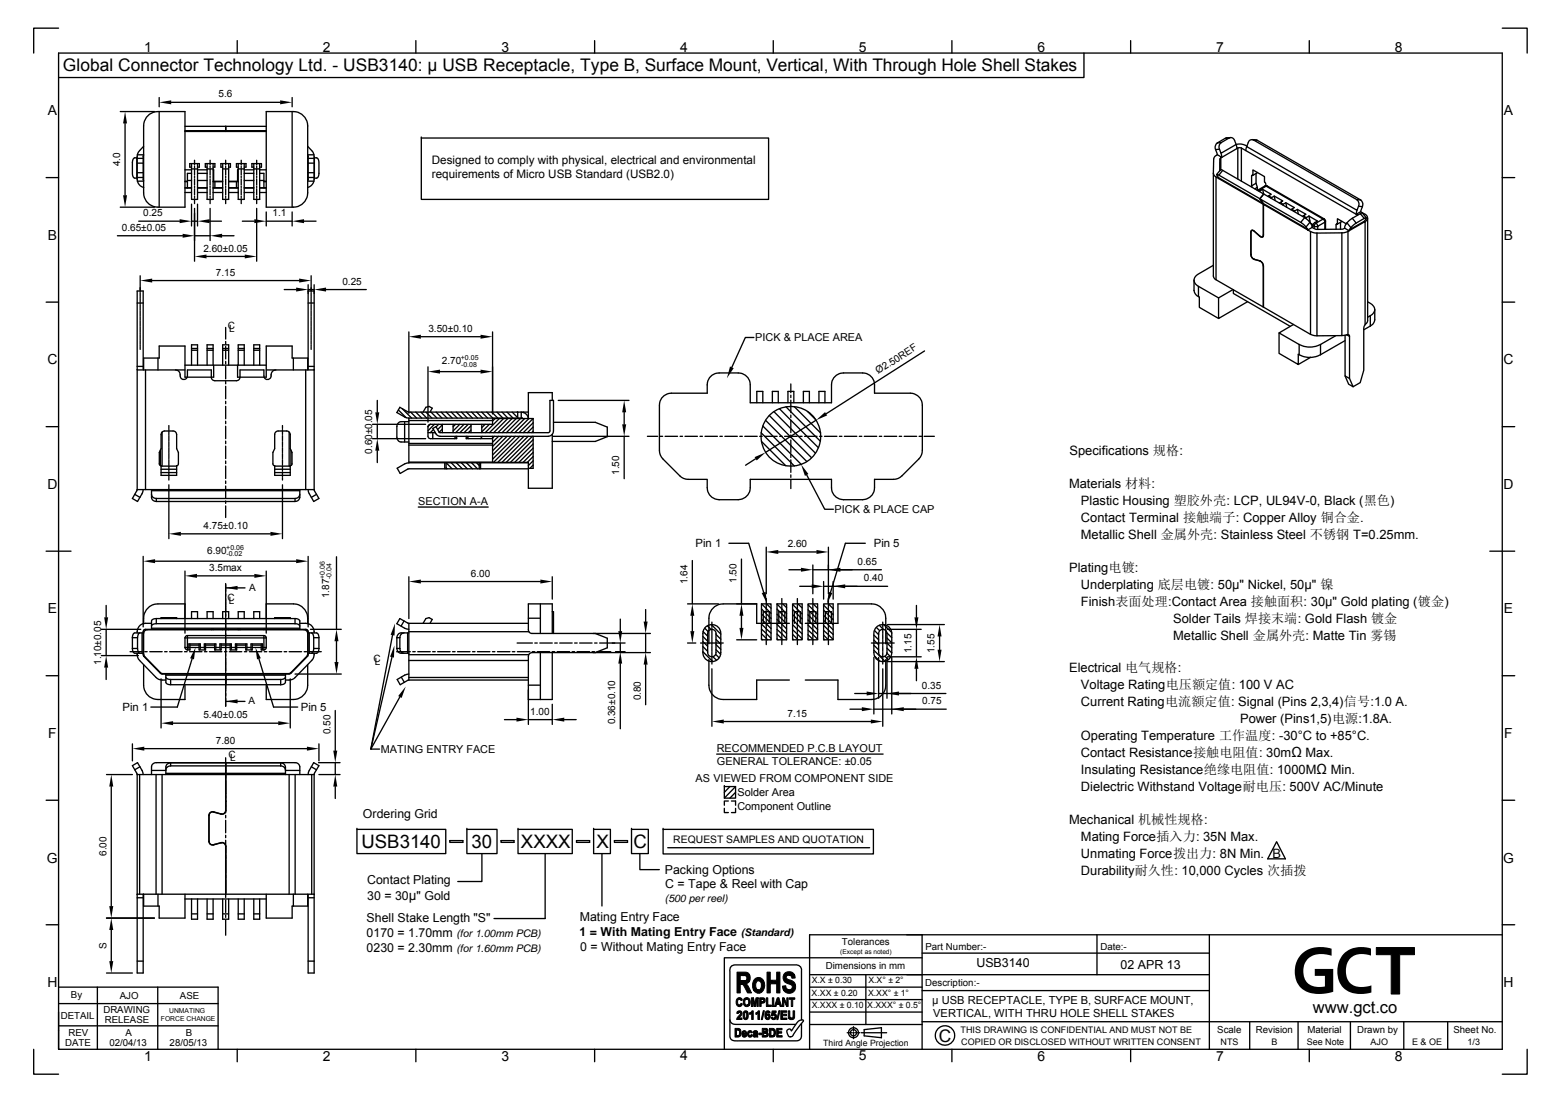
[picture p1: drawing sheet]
<svg xmlns="http://www.w3.org/2000/svg" width="297mm" height="210mm" viewBox="0 0 297 210" stroke-linecap="round" stroke-linejoin="round" font-family="sans-serif">
<defs><g id="words">
<text font-size="13.2" x="245.9" y="189.1">GC</text>
<g font-size="3.5">
<text x="68.8" y="161.4">USB3140</text>
<text x="89.8" y="161.4">30</text>
<text x="99.2" y="161.5">XXXX</text>
<text x="113.6" y="161.5">X</text>
<text x="120.6" y="161.5">C</text>
</g>
<g font-size="3.3">
<text x="12" y="13.5">Global Connector Technology Ltd. - USB3140: μ USB Receptacle, Type B, Surface Mount, Vertical, With Through Hole Shell Stakes</text>
<text x="178.7" y="198.3">C</text>
</g>
<text font-size="3.2" x="250" y="192.9">www.gct.co</text>
<g font-size="2.6">
<text x="27.4" y="9.9">1</text>
<text x="61.4" y="9.9">2</text>
<text x="95.5" y="9.9">3</text>
<text x="129.5" y="9.9">4</text>
<text x="163.5" y="9.8">5</text>
<text x="197.5" y="9.9">6</text>
<text x="231.5" y="9.9">7</text>
<text x="265.6" y="9.9">8</text>
<text x="9.1" y="22">A</text>
<text x="286.4" y="22">A</text>
<text x="9.1" y="45.7">B</text>
<text x="286.4" y="45.7">B</text>
<text x="9" y="69.4">C</text>
<text x="286.3" y="69.4">C</text>
<text x="9" y="93.1">D</text>
<text x="286.3" y="93.1">D</text>
<text x="9.1" y="116.8">E</text>
<text x="286.4" y="116.8">E</text>
<text x="9.2" y="140.5">F</text>
<text x="286.4" y="140.5">F</text>
<text x="8.9" y="164.2">G</text>
<text x="286.2" y="164.2">G</text>
<text x="9" y="187.9">H</text>
<text x="286.3" y="187.9">H</text>
<text x="27.4" y="201.9">1</text>
<text x="61.4" y="201.9">2</text>
<text x="95.5" y="201.9">3</text>
<text x="129.5" y="201.9">4</text>
<text x="163.5" y="201.9">5</text>
<text x="197.5" y="201.9">6</text>
<text x="231.5" y="201.9">7</text>
<text x="265.6" y="201.9">8</text>
</g>
<g font-size="2.5">
<text x="203.6" y="86.7">Specifications 规格:</text>
<text x="203.6" y="92.9">Materials 材料:</text>
<text x="205.8" y="96.1">Plastic Housing 塑胶外壳: LCP, UL94V-0, Black (黑色)</text>
<text x="205.8" y="99.4">Contact Terminal 接触端子: Copper Alloy 铜合金.</text>
<text x="205.8" y="102.6">Metallic Shell 金属外壳: Stainless Steel 不锈钢 T=0.25mm.</text>
<text x="203.6" y="108.8">Plating电镀:</text>
<text x="205.8" y="112">Underplating 底层电镀: 50µ&quot; Nickel, 50µ&quot; 镍</text>
<text x="205.8" y="115.3">Finish表面处理:Contact Area 接触面积: 30µ&quot; Gold plating (镀金)</text>
<text x="223.4" y="118.5">Solder Tails 焊接末端: Gold Flash 镀金</text>
<text x="223.4" y="121.8">Metallic Shell 金属外壳: Matte Tin 雾锡</text>
<text x="203.6" y="128">Electrical 电气规格:</text>
<text x="205.8" y="131.2">Voltage Rating电压额定值: 100 V AC</text>
<text x="205.8" y="134.4">Current Rating电流额定值: Signal (Pins 2,3,4)信号:1.0 A.</text>
<text x="236.1" y="137.6">Power (Pins1,5)电源:1.8A.</text>
<text x="205.8" y="140.9">Operating Temperature 工作温度: -30°C to +85°C.</text>
<text x="205.8" y="144.1">Contact Resistance接触电阻值: 30mΩ Max.</text>
<text x="205.8" y="147.4">Insulating Resistance绝缘电阻值: 1000MΩ Min.</text>
<text x="205.8" y="150.6">Dielectric Withstand Voltage耐电压: 500V AC/Minute</text>
<text x="203.6" y="156.8">Mechanical 机械性规格:</text>
<text x="205.8" y="160">Mating Force插入力: 35N Max.</text>
<text x="205.8" y="166.5">Durability耐久性: 10,000 Cycles 次插拨</text>
<text x="205.8" y="163.3">Unmating Force拨出力: 8N Min. B</text>
</g>
<g font-size="2.4">
<text x="185.9" y="184.2">USB3140</text>
<text x="213.3" y="184.5">02 APR 13</text>
</g>
<g font-size="2.3">
<text x="69.1" y="155.7">Ordering Grid</text>
<text x="126.6" y="166.3">Packing Options</text>
<text x="69.9" y="168.3">Contact Plating</text>
<text x="69.9" y="171.3">30 = 30µ&quot; Gold</text>
<text x="126.7" y="169.1">C = Tape &amp; Reel with Cap</text>
<text x="69.8" y="175.5">Shell Stake Length &quot;S&quot;</text>
<text x="69.8" y="178.4">0170 = 1.70mm</text>
<text x="110.4" y="178.1">1 = With Mating Entry Face</text>
<text x="110.4" y="175.3">Mating Entry Face</text>
<text x="69.8" y="181.2">0230 = 2.30mm</text>
<text x="110.4" y="181">0 = Without Mating Entry Face</text>
</g>
<g font-size="2.2">
<text x="82.2" y="31.1">Designed to comply with physical, electrical and environmental</text>
<text x="82.3" y="33.8">requirements of Micro USB Standard (USB2.0)</text>
<text x="132.4" y="104.2">Pin 1</text>
<text x="166.4" y="104.2">Pin 5</text>
<text x="23.3" y="135.4">Pin 1</text>
<text x="57.3" y="135.4">Pin 5</text>
</g>
<g font-size="2.1">
<text x="143.8" y="65">PICK &amp; PLACE AREA</text>
<text x="79.7" y="96.1">SECTION A-A</text>
<text x="158.9" y="97.7">PICK &amp; PLACE CAP</text>
<text x="72.5" y="143.4">MATING ENTRY FACE</text>
<text x="136.5" y="143.1">RECOMMENDED P.C.B LAYOUT</text>
<text x="132.5" y="148.8">AS VIEWED FROM COMPONENT SIDE</text>
<text x="136.5" y="145.6">GENERAL TOLERANCE: ±0.05</text>
<text x="140.4" y="151.5">Solder Area</text>
<text x="140.4" y="154.2">Component Outline</text>
<text x="177.5" y="191.1">µ USB RECEPTACLE, TYPE B, SURFACE MOUNT,</text>
<text x="177.7" y="193.6">VERTICAL, WITH THRU HOLE SHELL STAKES</text>
</g>
<g font-size="2">
<text x="128.2" y="160.6">REQUEST SAMPLES AND QUOTATION</text>
<text x="126.6" y="171.7">(500 per reel)</text>
<text x="86.9" y="178.4">(for 1.00mm PCB)</text>
<text x="141.1" y="178.1">(Standard)</text>
<text x="86.9" y="181.2">(for 1.60mm PCB)</text>
</g>
<g font-size="1.9">
<text x="41.6" y="18.5">5.6</text>
<text x="22.9" y="31.6" transform="rotate(-90 22.9 31.6)">4.0</text>
<text x="27.3" y="41.2">0.25</text>
<text x="51.9" y="41.2">1.1</text>
<text x="23.2" y="43.9">0.65±0.05</text>
<text x="38.7" y="47.9">2.60±0.05</text>
<text x="41.1" y="52.5">7.15</text>
<text x="65.2" y="54.2">0.25</text>
<text x="43.4" y="62.6">C</text>
<text x="43.6" y="63.2">L</text>
<text x="81.6" y="63.2">3.50±0.10</text>
<text x="84.1" y="69.4">2.70</text>
<text x="167.2" y="71.3" transform="rotate(-33 167.2 71.3)">Ø2.50REF</text>
<text x="70.9" y="86.4" transform="rotate(-90 70.9 86.4)">0.60±0.05</text>
<text x="117.9" y="90.4" transform="rotate(-90 117.9 90.4)">1.50</text>
<text x="38.8" y="100.7">4.75±0.10</text>
<text x="39.5" y="105.4">6.90</text>
<text x="150" y="104.1">2.60</text>
<text x="163.3" y="107.5">0.65</text>
<text x="39.8" y="108.7">3.5max</text>
<text x="47.4" y="112.6">A</text>
<text x="62.7" y="113.9" transform="rotate(-90 62.7 113.9)">1.87</text>
<text x="89.7" y="109.8">6.00</text>
<text x="130.9" y="111.2" transform="rotate(-90 130.9 111.2)">1.64</text>
<text x="140.3" y="111" transform="rotate(-90 140.3 111)">1.50</text>
<text x="164.5" y="110.7">0.40</text>
<text x="43.3" y="114.5">C</text>
<text x="43.6" y="115.1">L</text>
<text x="71.1" y="125.9">C</text>
<text x="173.5" y="124.3" transform="rotate(-90 173.5 124.3)">1.15</text>
<text x="178" y="124.3" transform="rotate(-90 178 124.3)">1.55</text>
<text x="19.3" y="126.6" transform="rotate(-90 19.3 126.6)">1.10±0.05</text>
<text x="71.4" y="126.5">L</text>
<text x="175.6" y="131.1">0.35</text>
<text x="38.7" y="136.7">5.40±0.05</text>
<text x="47.3" y="134">A</text>
<text x="101" y="136.1">1.00</text>
<text x="117.2" y="137.9" transform="rotate(-90 117.2 137.9)">0.36±0.10</text>
<text x="122" y="133.3" transform="rotate(-90 122 133.3)">0.80</text>
<text x="150" y="136.4">7.15</text>
<text x="175.6" y="134.1">0.75</text>
<text x="41.1" y="141.6">7.80</text>
<text x="62.9" y="139.8" transform="rotate(-90 62.9 139.8)">0.50</text>
<text x="43.5" y="144.2">C</text>
<text x="43.8" y="144.8">L</text>
<text x="20.3" y="163" transform="rotate(-90 20.3 163)">6.00</text>
<text x="20.3" y="180.6" transform="rotate(-90 20.3 180.6)">S</text>
</g>
<g font-size="1.8">
<text x="160.3" y="179.9">Tolerances</text>
<text x="157.2" y="184.5">Dimensions in mm</text>
<text x="176.2" y="180.8">Part Number:-</text>
<text x="209.5" y="180.8">Date:-</text>
<text x="13.5" y="190">By</text>
<text x="22.8" y="190.2">AJO</text>
<text x="34.3" y="190.2">ASE</text>
<text x="176.2" y="187.8">Description:-</text>
<text x="11.6" y="193.9">DETAIL</text>
<text x="13" y="197.2">REV</text>
<text x="19.7" y="192.8">DRAWING</text>
<text x="19.9" y="194.8">RELEASE</text>
<text x="23.9" y="197.2">A</text>
<text x="35.4" y="197.2">B</text>
<text x="231.8" y="196.6">Scale</text>
<text x="239.1" y="196.6">Revision</text>
<text x="248.9" y="196.6">Material</text>
<text x="258.4" y="196.6">Drawn by</text>
<text x="276.7" y="196.6">Sheet No.</text>
<text x="12.4" y="199.1">DATE</text>
<text x="20.8" y="199.1">02/04/13</text>
<text x="32.3" y="199.1">28/05/13</text>
</g>
<g font-size="1.7">
<text x="154.5" y="189.6">X.XX ± 0.20</text>
<text x="154.6" y="187.2">X.X ± 0.30</text>
<text x="154.6" y="191.9">X.XXX ± 0.10</text>
<text x="165.1" y="191.9">X.XXX° ± 0.5°</text>
<text x="165.3" y="189.6">X.XX° ± 1°</text>
<text x="165.4" y="187.2">X.X° ± 2°</text>
<text x="182.9" y="196.6">THIS DRAWING IS CONFIDENTIAL AND MUST NOT BE</text>
<text x="156.8" y="199.2">Third Angle Projection</text>
<text x="183" y="198.9">COPIED OR DISCLOSED WITHOUT WRITTEN CONSENT</text>
<text x="232.4" y="199">NTS</text>
<text x="242.1" y="199">B</text>
<text x="248.8" y="199">See Note</text>
<text x="261" y="199">AJO</text>
<text x="268.9" y="199">E &amp; OE</text>
<text x="279.4" y="199">1/3</text>
</g>
<g font-size="1.3">
<text x="87.8" y="68.5">+0.05</text>
<text x="87.8" y="69.8">-0.08</text>
<text x="43.1" y="104.6">+0.06</text>
<text x="43.1" y="105.9">-0.02</text>
<text x="61.8" y="110.2" transform="rotate(-90 61.8 110.2)">+0.06</text>
<text x="63.1" y="110.2" transform="rotate(-90 63.1 110.2)">-0.04</text>
<text x="30.6" y="194.3">FORCE CHANGE</text>
<text x="32.2" y="192.9">UNMATING</text>
</g>
<text font-size="1.2" x="160" y="181.6">(Except as noted)</text>
</g></defs>
<g fill="none" stroke="#000" stroke-width=".25">
<path d="M11.2 5.4h-4.8v4.7M11.2 10.1h274.8v189.7h-274.8zM30.3 18.6v1.7M32.6 19.5h20.7M45.2 7.7v2.4M55.6 18.6v1.7M79.2 7.7v2.4M113.2 7.7v2.4M147.2 7.7v2.4M181.3 7.7v2.4M206.4 10.1v4.7h-195.2M215.3 7.7v2.4"/>
<path d="M249.3 7.7v2.4M286 5.4h4.8v4.7M8.8 33.8h2.4M22.9 39.4h6.5M22.9 21.2h6.5M23.8 23.5v13.7M26.1 30v3.9M26.1 32.9h1.2M26.1 31.1h1.2M26.1 30.1h1.2M26.1 30l-.6 .1-.2 .3-.1 2.6 .2 .7 .3 .2h.4M26.1 33.8h1.2"/>
<path d="M26.1 29.5h1.2M26.2 34.5h1.1M27.3 29.5v4.9M27.3 27.9a2.49 2.49 0 0 0-1.2 1.9l.1 4.7a1.67 1.67 0 0 0 1.2 1.2M28.2 22a2.81 2.81 0 0 1 1.9-.8h5.1v18.2h-5.1a2.72 2.72 0 0 1-2.8-2.7v-12.7a2.85 2.85 0 0 1 .9-2zM30.3 21.2v18.2M35.2 32.3h1.3M35.2 24.9h15.5M35.2 24.1h15.5M35.2 25h15.5M35.2 35.8h1.3M35.2 34.5h.5"/>
<path d="M35.2 36.6h1.3M35.2 35.7h1.3M35.2 34.6h.5M35.7 34.4h.8M36.5 32.2h1.1M36.5 31.8h-.4v-.7h1.9v.7h-.4M36.5 31.1v6.9h1.1v-6.9M36.5 33h-.8l-.1 2.7M36.5 38.9v4.1M37 30.5v.9M37 31.7v.2M37 32.1v1.2"/>
<path d="M37 33.6v.2M37 34v1.2M37 35.5v.2M37 35.9v1.2M37 37.4v.2M37 37.8v1M37 39.7v10M37.6 32.3h1.8M37.6 35.7h1.8M37.6 35.8h1.8M37.6 33h1.8M37.6 34.4h1.8"/>
<path d="M37.6 36.6h1.8M37.6 38.9v4.1M39.4 31.8h-.3v-.7h1.8v.7h-.3M39.4 32.2h1.2M39.4 31.1v6.9h1.2v-6.9M40 30.5v.9M40 31.7v.2M40 32.1v1.2M40 33.6v.2M40 34v1.2M40 35.5v.2M40 35.9v1.2"/>
<path d="M40 37.4v.2M40 37.8v1M40 39.7v6.1M40.6 32.3h.1v2.2M40.6 35.7h1.8M40.6 34.5h1.8M40.6 35.8h1.8M40.6 34.6h1.8M40.6 36.6h1.8M40.9 34.6v1.1M42.4 31.8h-.3v-.7h1.8v.7h-.4M42.4 32.2h1.1"/>
<path d="M43 24.1v.9M43 30.5v.9M43 31.7v.2M43 32.1v1.2M43 33.6v.2M43 34v1.2M43 35.5v.2M43 35.9v1.2M43 37.4v.2M43 37.8v1M43.5 31.1v6.9h-1.1v-6.9M43.5 35.7h1.9"/>
<path d="M43.5 34.5h1.9M43.5 35.8h1.9M43.5 34.6h1.9M43.5 36.6h1.9M45 34.6v1.1M45.4 31.1v6.9h1.1v-6.9M45.4 32.2h1.1M45.4 31.8h-.4v-.7h1.8v.7h-.3M45.4 32.3h-.2v2.2M45.9 30.5v.9M45.9 31.7v.2M45.9 32.1v1.2"/>
<path d="M45.9 33.6v.2M45.9 34v1.2M45.9 35.5v.2M45.9 35.9v1.2M45.9 37.4v.2M45.9 37.8v1M46.5 32.3h1.8M46.5 33h1.8M46.5 35.7h1.8M46.5 34.4h1.8M46.5 35.8h1.8M46.5 36.6h1.8"/>
<path d="M48.3 31.1v6.9h1.1v-6.9M48.3 31.8h-.3v-.7h1.8v.7h-.4M48.3 32.2h1.1M48.9 39.7v10M48.9 30.5v.9M48.9 31.7v.2M48.9 32.1v1.2M48.9 33.6v.2M48.9 34v1.2M48.9 35.5v.2M48.9 35.9v1.2M48.9 37.4v.2"/>
<path d="M48.9 37.8v1M49.4 32.3h1.3M49.4 33h.8l.1 2.7M49.4 35.7h1.3M49.4 34.4h.8M49.4 35.8h1.3M49.4 36.6h1.3M50.2 34.5h.5M50.2 34.6h.5M50.7 21.2h5.2a2.76 2.76 0 0 1 2.7 2.8v12.7a2.76 2.76 0 0 1-2.7 2.7h-5.2zM55.6 21.2v18.2M58.6 27.9a2.49 2.49 0 0 1 1.2 1.9v4.3a1.65 1.65 0 0 1-1.2 1.6"/>
<path d="M58.6 29.5h1.2M58.6 34.5h1.2M58.6 29.5v4.9M58.7 32.9h1.1M58.7 31.1h1.1M58.7 30.1h1.1M58.7 33.8h1.1M59.8 30h.5l.2 .2 .2 .8-.1 2.5-.2 .4h-.6M80.2 26.3h66.1v11.7h-66.1zM80.2 26.3h.1M231 33v19.6l.3 .5 .2 .2M231 33l.1 .3 .4 .4"/>
<path d="M231.5 28.5l.3 .9M231.8 27.2l-.2 .2a1.07 1.07 0 0 0-.1 1.1M232 33.8l.1 .2 8.4 4.9M232.1 34l-.6-.3v19.6l9 5.1v-7.8M232.1 33.3l-.4-.1 .3 .6 8.5 4.9M232.2 28.4l-.7 .1M232.3 32.5v-2.2l.3-.3-.8-.6-.4 .3-.3 .6-.1 2.7M232.3 30.3v2.1M232.5 30.1v2.2M232.5 27.1a1.01 1.01 0 0 0-.3 1.3M232.5 27.1l-.7 .1M232.8 32.4l7.8 4.5-.2-.8"/>
<path d="M232.8 32.4l-.7 .9 7.8 4.5M232.8 32.4l-.4-.1-.7 .9M234.1 26.3h.6a1.68 1.68 0 0 1 .7 1.2l-2.9 1.7-.3-.8M234.1 26.3l-1.6 .8M234.1 26.3h-.8l-1.5 .9M234.3 26.2l-1 .1M235.4 27.5a2.44 2.44 0 0 1 2 .3M235.4 27.5l.1 .8M235.5 28.3l-2.9 1.7-.1-.8M235.7 28.2h.7M235.7 28.2l-.2 .1M235.7 28.2v5.9"/>
<path d="M236.4 28.2l21.8 12.6 .2-.8M236.4 28.2v6.3M237.4 27.9l-.2 .8M238.4 26.6l1 .1M238.5 33.4l-.2 .1M238.7 26.7l19.6 11.3M238.7 26.7h-.6a1.64 1.64 0 0 0-.7 1.2l21 12.1 .3-.7M238.7 26.7h.7l19.7 11.4M239.2 33v1.9l-.9 .5M239.2 34.9l.2 .8-.5 .2M239.4 32.8l-.8 .6M239.5 36.2h.2l-.1 .1"/>
<path d="M239.9 37.9l.7-1 7.8 4.5M239.9 36.4l-.1 .1M240.5 38.7l.1 .2M240.6 37l-.7 .8 .6 1.1v5.9M240.8 35.4h.5M240.8 35.4l-1.4 .8v-.5M241 35.4v-.6l-.2-.2v-1l-2.2-1.3v1.1l-.3 .1 .1 2.2M241.3 35.4l10.9 6.3M241.6 37.3l-.2 .1M242.1 37.6l-.1 .1M242.6 37.3l.2 .9M243.8 38.6l-.2 .1"/>
<path d="M244.3 38.9l-.1 .1M244.8 38.6l.2 .9M246 39.8l-.2 .1M247 39.9l.2 .8M258.3 38l.3 .2a1.05 1.05 0 0 1 .1 1.1M258.3 38l.8 .1M258.7 39.3h.7M259.1 38.1a1.08 1.08 0 0 1 .3 1.2M259.4 39.3l-.3 1M286 33.8h2.4M8.8 57.5h2.4M22.4 44.9h12.4"/>
<path d="M26.1 57.7h1.2M26.4 42.1h7.8M26.7 52.5v2.8M26.7 55.4v.2M26.7 55.7v.7M26.7 56.6v.1M26.7 56.9v.7M26.7 57.7v.2M26.7 58v.7M26.7 58.9v.1M26.7 59.1v.8M26.7 60v.1"/>
<path d="M29 53.4h28M36.5 42.1h1.1M37 44.9h3M39.3 48.8h7.3M39.9 42.1h2.3M42.3 44.9h2.3M46.1 42.1h2.3M50.7 42.1h4.9M50.7 40.4v2.6M54.1 55.1h2.3M55.6 40.4v2.6M57.9 42.1h2.3"/>
<path d="M58.7 54.2v16.1M58.7 55.1h1.1M58.7 55.4h1.1M58.7 57.7h1.1M59.2 52.5v2.8M59.2 55.4v.2M59.2 55.7v.7M59.2 56.6v.1M59.2 56.9v.7M59.2 57.7v.2M59.2 58v.7M59.2 58.9v.1"/>
<path d="M59.2 59.1v.8M59.2 60v.1M59.8 54.2v16.2h-9.1M62.1 55.1h7.6M227.4 53.3v2.3l.3 .5 .5 .4M228.2 54.5l.2 4 3.6 2.1M231 50.5l-2.8 1.7a1.24 1.24 0 0 0-.8 1.1 1.24 1.24 0 0 0 .8 1.2l3.8 2.2 2.8-1.6M232 56.7v3.9l5.6-3.2M234.8 55.2v.7l10.9 6.2M238.2 48.5a.95 .95 0 0 0 .6 .8l1.1 .3a1.09 1.09 0 0 1 .7 1v7.9l8.9 5.2M238.2 44.2h.1M238.2 48.4v.1"/>
<path d="M238.5 43.8l-.2 .1M238.8 44h.1M238.9 49.4h-.1M239.9 49.7a1.12 1.12 0 0 1 .6 .9M239.9 45h.1M239.9 49.7h.1M240.5 45l-.1 .1M240.5 44.8a.33 .33 0 0 1-.2 .3 .33 .33 0 0 1-.4-.2l-1.1-.9a.33 .33 0 0 0-.4-.2 .33 .33 0 0 0-.2 .4v4.3a1.05 1.05 0 0 0 .6 .9l1.1 .3M240.5 50.6h.1M240.6 58.4h-.1M240.6 44.7l-.1 .1M246.5 40.2l-.1 .1"/>
<path d="M247.7 42.3l-7.8-4.4 .6 .8 8.5 4.9M248.2 41.1l-.2 .1M248.4 41.4l-.7 .9 1 .9 .7-.9M248.4 41.4l1 .9M248.7 43.2l.3 .4M248.7 41.4l-.1 .2M249 43.6v.2M249 43.8l-8.4-4.9v6l-.2 .2h-.3l-1.4-1.2h-.4l-.1 .2v4.4M249 43.8l.9-.5 .8 .4 5-.1 .3-.2 .9 .5-.2 .2M249 43.8l.5 .3M249.2 41.1l-.5 .3-.5-.3 .5-.3-1.7-.9-.5 .3-.5-.4 .5-.3-1.7-.9-.5 .3-.5-.3 .5-.3-1.7-1-.5 .3-.5-.3 .5-.3-1.7-.9-.5 .3-.2-.2 1.4-.8 10.8 6.3M249.2 41.1l1.7 1-.5 .3"/>
<path d="M249.2 41.1l.2 1.2M249.4 42l-.1 .1M249.4 42.3l.4 .7 .1 .3v-.4M249.5 44.1l1.3 .3M249.5 44.1v19.6M249.6 42.5l.4 .3M249.8 43h.1M249.9 42.9l.3 .2M250.2 43.1h.7M250.2 43.1v.4M250.4 42.4l-.5 .5M250.4 42.4l.2 .1"/>
<path d="M250.6 42.5l.3 .6M250.6 42.5l-.4 .6M250.9 43.1v.6M251.9 41.7l.4 .6M251.9 41.7l-1.3 .8M252.2 41.7l.2 .4M252.2 41.7h-.3M252.3 42.3l-1.4 .8M252.3 42.3v1.4M252.4 42.1v1.6M252.4 42.1l-.1 .2M255.2 42.3v1.4"/>
<path d="M255.5 44.3l-4.7 .1M255.5 44.3v19.6h-4.7v-19.5M255.5 42.1l-1.1 .7M256.3 42.6l-1.6-1v1.1l-.3 .1v.9M256.5 42.4l-.3 .4-.2 .6M256.5 42.4l.7 .9M256.7 44.1l-1.2 .2M256.7 44.1v19.6h-.3M257.5 41.6l-1 .8M257.5 41.6l.7 .9-1 .8M257.5 41.6l1.5-.9 .8 .9M258.5 41l-.3-.2 .9-.5 .8 .5a.74 .74 0 0 1 .5 .7 .74 .74 0 0 1-.5 .7"/>
<path d="M259 40.7l.4-.1 .8 .9M259.8 42.3l.1-.1v19.6l-.2 .7v8l-.7 2.3-1.4 .8-.6-1.5v-8.1l-.3-.3M259.8 41.6l.4-.1-.4 .6-2.9 1.7 .3-.5M259.8 41.6l-1.6 .9M259.8 42.1v.2l-2.9 1.6v-.1M260.4 41.5v19.6l-.1 .3-.4 .4M260.4 57.5a1.83 1.83 0 0 1 1.3 1.6l-.1 .4-.7 .6M261.8 58.9l-.1 2.3-.3 .5-.5 .4M286 57.5h2.4M26.1 69.8h1.2M26.1 70.4v22.8M26.7 60.3v.7"/>
<path d="M26.7 61.1v.2M26.7 61.4v.7M26.7 62.3v.1M26.7 62.6v.7M26.7 63.4v.1M26.7 63.7v.7M26.7 64.5v.2M26.7 64.8v.7M26.7 65.7v.1M26.7 66v.5M27.3 70.3v-14.9h-1.2v15h9.1M27.7 70.4v22.8"/>
<path d="M30.1 68.2v2.2M33.4 70.4a1.07 1.07 0 0 1 1 1.4 .68 .68 0 0 0 .7 .4 .68 .68 0 0 0 .6-.6v-1.2h4.5l.1 1.6 .2 .4 .4 .1 4.3-.1 .5-.4v-1.6h4.5v1.2a.7 .7 0 0 0 .9 .6 .7 .7 0 0 0 .5-.9 .91 .91 0 0 1 .9-.9M35.2 69.5h15.5M36.5 66.3h1.1M36.5 66.7h1.1M36.5 69.5v-3.9h1.1v3.9M39.4 66.3h1.2M39.4 66.7h1.2M39.4 69.5v-3.9h1.2v3.9M40.7 69.5v2.3h-5.5v-5.9h-4.9v2.3h-3v2.2M42.4 66.3h1.1M42.4 66.7h1.1"/>
<path d="M42.4 69.5v-3.9h1.1v3.9M43 62.3v2.2M43 65v.5M43 66v2.3M43 68.8v.5M43 69.8v2.3M43 72.6v.5M43 73.5v2.4M43 76.4v.5M43 77.4v2.3M45.2 69.5v2.3h5.5v-5.9h4.9v2.3h3v2.2M45.4 66.3h1.1"/>
<path d="M45.4 66.7h1.1M45.4 69.5v-3.9h1.1v3.9M48.3 66.3h1.1M48.3 66.7h1.1M48.3 69.5v-3.9h1.1v3.9M55.9 68.2v2.2M58.2 70.4v22.8M58.7 69.8h1.1M59.2 60.3v.7M59.2 61.1v.2M59.2 61.4v.7M59.2 62.3v.1"/>
<path d="M59.2 62.6v.7M59.2 63.4v.1M59.2 63.7v.7M59.2 64.5v.2M59.2 64.8v.7M59.2 65.7v.1M59.2 66v.5M59.8 70.4v22.8M71.8 76.2v2.3M75.9 78l1.4 1.5M76.6 77.8l1.8 1.8M77.9 63.2v15.5"/>
<path d="M77.9 79.6l21.6 .1M77.9 79.6v8.5M78.2 78.5l1.1 1.1M79.2 78.5l1.1 1.1M80.1 64.1h11.4M80.1 78.5l1.2 1.1M81.1 78.5l1.1 1.1M81.5 69.8v10.6M81.9 78.5l.4-.8-.6-.3-.6 .1-.5 1M82.1 78.5l1.1 1.1M83 78.5l1.2 1.1M83.8 70.7h7.7"/>
<path d="M84 78.5l1.1 1.1M85 78.5l1.1 1.1M85.9 78.5l1.2 1.1M86.9 78.5l1.1 1.1M87.9 78.5l1.1 1.1M88.8 78.5l1.2 1.1M89.8 78.5l1.1 1.1M90.8 78.5l1.1 1.1M91.7 78.5l1.2 1.1M92.7 78.5l1.1 1.1M93.6 78.5l1.2 1.1M93.8 63.2v15.6"/>
<path d="M94.3 79.7l-.5 .5M94.6 78.5l1.2 1.1M95.1 79.7l-2.7 2.7M95.6 78.5l1.1 1.1M95.9 79.7l-2.7 2.7M96.5 78.5l1.2 1.1M96.7 79.7l-2.7 2.7M97.5 79.7l-2.7 2.7M97.5 78.5l1.1 1M98.3 79.7l-2.7 2.7M98.5 78.5h.1M98.5 78.5l.1 1.1"/>
<path d="M99.1 79.7l-2.7 2.7M99.3 78.5h-21.4l-1.8-1-.5 1 1.4 .9 .9 .2M99.3 78.5v1.1M99.5 78.5h1.1M99.7 78.5v.1M99.9 79.7l-2.7 2.7M100.6 79.6h.1M100.7 79.7l-2.7 2.7M101.5 79.7h-7.7v1.1h-11.8a.44 .44 0 0 0-.5 .4v1.9l.3 .4h5.2v-.4M101.5 79.7v2.7M101.5 79.7l-2.7 2.7M105.2 76.2v-1.5h-4.6v5a1.39 1.39 0 0 0-1.3-1.2"/>
<path d="M106.3 76.2h13.5M118.9 78.5v2.3M126.2 75.5a2.42 2.42 0 0 1 1.6-.6h6.9a3.6 3.6 0 0 1 .6-3.2 2.29 2.29 0 0 1 1.6-.7h3.7a2.27 2.27 0 0 1 2.3 2.3v3.4h15.4v-3.4a2.27 2.27 0 0 1 2.3-2.3h3.7a2.26 2.26 0 0 1 2.2 2.3v1.6h6.9a2.29 2.29 0 0 1 2.2 2.2v8.7a2.29 2.29 0 0 1-.6 1.6l-3.3 3.2a2.2 2.2 0 0 1-1.6 .7h-3.6a3.6 3.6 0 0 1-.6 3.1 2.43 2.43 0 0 1-1.6 .7h-3.7a2.3 2.3 0 0 1-2.3-2.3v-1.5h-15.4a3.6 3.6 0 0 1-.7 3.2 2.47 2.47 0 0 1-1.6 .6h-3.7a2.28 2.28 0 0 1-2.2-2.3v-1.5h-3.7a2.2 2.2 0 0 1-1.6-.7l-3.2-3.2a2.29 2.29 0 0 1-.6-1.6v-8.7a2.3 2.3 0 0 1 .6-1.6zM143.6 64.2h-1.7l-2.6 5.7M144.1 76.7v-2.2h1.1v2.2M146.5 79.1l8 8.1M147.1 76.7v-2.2h1.1v2.2M147.4 78.4l7.9 7.9M148.4 77.8l7.5 7.4M149.6 77.4l6.6 6.6M150 76.7v-2.2h1.2v2.2M150.6 73.1v1.6"/>
<path d="M150.6 75.2v.5M150.6 76.2v2.4M150.6 79v.5M150.6 80v2.3M151.2 77.4l5.1 5M153 76.7v-2.2h1.1v2.2M153.8 78.3l1.5 1.6M155.4 80l-9.6 6.1M155.9 76.7v-2.2h1.2v2.2M176 66.8l-18.7 12M243.5 63.4v3.9l3.7 2.1v-2l.2 .1M246.3 61.8l-2.8 1.6 3.9 2.2"/>
<path d="M247.4 65.6a4.4 4.4 0 0 0 4 0M247.4 67.5a4.2 4.2 0 0 0 4 0M247.4 65.6v1.9M249.5 63.7l1.3 .2M249.6 68l-2.4 1.4M254.3 63.9l-2.9 1.7v1.9M256.1 63.8v7.8l.9 .5M256.1 64.8l-4.7 2.7M256.1 71.6l.7 1.5 .8 .5M256.4 63.7l-.9 .2M256.4 63.7l.6 .3M260.4 60.4l.5-.3v2"/>
<path d="M260.9 62.1l-1.2 .7M8.8 81.2h2.4M25.7 94.1l.9 .6M26.1 93.2l-.9 1.7 1 .6 .9-1.5 .2-.8M26.1 93.2h33.7M28.9 94.1a.82 .82 0 0 0 .9 .8M28.9 93.2v1.5a.82 .82 0 0 0 .9 .8M28.9 93.4h28.2M29.8 94.9v.6M29.8 94.9h26.4M29.8 95.5h26.4M30.5 85.7v2.9"/>
<path d="M30.6 88.7h.1M30.7 88.7v1.8h2.9v-1.8M30.7 88.7h2.9M30.7 89.3h2.9M30.7 90h2.9M30.9 82.3v6.4M32.2 92.3v10.2M32.2 81v.4M32.2 81.6v.1M32.2 81.9v.7M32.2 82.7v.2M32.2 83v.7"/>
<path d="M32.2 83.8v.2M32.2 84.1v.7M32.2 85v.1M32.2 85.3v.7M32.2 86.1v.2M32.2 86.4v.7M32.2 87.3v.1M32.2 87.6v.7M32.2 88.4v.1M32.2 88.7v.7M32.2 89.5v.2M32.2 89.8v.7"/>
<path d="M32.2 90.7v.1M32.2 91v.4M33.6 88.7h.1M33.7 88.7l.3-.4v-2.2l-.4-.7v-2.9l-.4-.4-1.9-.1-.5 .3-.1 .4v2.7l-.4 .7v2.2l.3 .4M43 80.2v.5M43 81.1v2.4M43 84v.5M43 84.9v2.4M43 87.8v.5M43 88.7v2.4M43 91.6v.4M43 92.5v2.4"/>
<path d="M43 95.4v.4M43 96.3v2.2M52.3 88.7h3M52.3 89.3h3M52.3 90h3M52.4 82.3l.4-.2 1.8-.1 .4 .2 .2 .3 .1 2.9 .3 .7v2.2l-.3 .4v1.8h-3v-1.8l-.2-.1-.1-.3v-2.2l.3-.7v-2.7zM53.8 92.3v10.2M53.8 81v.4M53.8 81.6v.1M53.8 81.9v.7M53.8 82.7v.2M53.8 83v.7"/>
<path d="M53.8 83.8v.2M53.8 84.1v.7M53.8 85v.1M53.8 85.3v.7M53.8 86.1v.2M53.8 86.4v.7M53.8 87.3v.1M53.8 87.6v.7M53.8 88.4v.1M53.8 88.7v.7M53.8 89.5v.2M53.8 89.8v.7"/>
<path d="M53.8 90.7v.1M53.8 91v.4M55.1 82.3v6.4M55.3 88.7h.1M55.4 85.7v2.9M56.2 94.9v.6M57.1 93.2v1.5a.87 .87 0 0 1-.9 .8M57.1 94.1a.87 .87 0 0 1-.9 .8M59.8 93.2l.9 1.7-1 .6-.8-1.5-.2-.8M60.3 94.1l-1 .6M70.9 80.8h10.1M70.9 83.5h10.1"/>
<path d="M71.8 80.8v2.7M71.8 85.8v2.3M77 80.3v3.8M77.9 88.1l-.9 .2-1.4 .8 .6 1 1.7-.9h7M77.9 80.3h-1.5a.9 .9 0 0 0-.8 .9v2.3a.81 .81 0 0 0 .8 .6h1.5M77.9 80.1h15.9M77.9 84.7h15.9M77.9 88h15.9M77.9 84.4h15.9M77.9 88.1h22.7M79.7 96.5h13.3M81.5 82.4h1.4"/>
<path d="M81.9 80.8l-.4 .4M82.4 82.4v1.1M82.4 81.6l.6-.4 .6 1.1 .2 .1h20.6l.3-.4v-5.8h.7v5.8l-.1 .5-.7 .5-20.8 .1-.6-.3zM82.5 81.8l-.6 .6M82.7 80.8l-1.2 1.2M82.8 82.3l-.1 .1M83.5 80.8l-.5 .5M84.2 80.8v1.6M84.2 80.9l-.9 .9M84.2 81.7l-.6 .6M84.7 88.1v1.1M84.9 89.1l.2 .1"/>
<path d="M84.9 88.1v1.1h15.7M85 88.1l1.1 1.1M85.9 88.1l1.2 1.1M86.3 80.8v1.6M86.7 80.8l-.4 .4M86.8 83.1l-.3 .4M86.9 88.1l1.1 1.1M87.5 80.8l-1.2 1.2M87.8 88.1l1.2 1.1M88.3 80.8l-1.5 1.6M88.8 83.1v.4h5M88.8 88.1l1.2 1.1"/>
<path d="M88.9 83.1l.3 .4M89.2 80.8l-1.6 1.6M89.7 80.8v1.6M89.7 81.1l-1.3 1.3M89.7 81.9l-.5 .5M89.8 88.1l1.1 1.1M90.7 88.1l.5 .5M91.2 88.1v1.1M91.5 88.1v1.1M91.7 80.8v1.6M91.8 83.1l-.3 .4M92.4 80.8l-.7 .6"/>
<path d="M93.2 80.8l-1.5 1.4M94.1 83.1l-.3 .3M94.9 83.1l-1.1 1.1M95.7 83.1l-1.9 1.9M96.5 83.1l-2.7 2.7M97.3 83.1l-3.5 3.5M98.1 83.1l-4.3 4.3M99 83.1l-5 4.9M99.8 83.1l-5 4.9M100.6 83.1l-5 4.9M101.4 83.1l-5 4.9M101.5 83.1v6.1h-.9"/>
<path d="M101.5 80.5l-1.9 1.9M101.5 81.3l-1.1 1.1M101.5 82.1l-.3 .3M101.5 83.7l-4.3 4.3M101.5 84.5l-3.5 3.5M101.5 85.3l-2.7 2.7M101.5 86.1l-1.9 1.9M101.5 87.7l-.9 .9M101.5 86.9l-1.1 1.1M101.5 88.5l-.6 .7M105.2 82.7v10.2h-4.6v-4.9h-6.8v-4.9M105.3 83.1h14.5"/>
<path d="M105.4 80.4h7.9l2.3 .9v1.8l-2.3 .9h-8.1M118.9 83.1v8M123.3 83.1h1.9M125.7 83.1h.5M126.6 83.1h2.4M129.5 83.1h.5M130.4 83.1h2.4M133.3 83.1h.5M134.2 83.1h2.4M137.1 83.1h.4M138 83.1h2.4M140.9 83.1h.5"/>
<path d="M141.8 83.1h2.4M143.9 87.3l-1.9 1.3M144.7 83.1h.4M144.9 82.4l6.4 6.3M145 84l4.6 4.7M145.2 81.1l7.3 7.3M145.6 83.1h2.4M145.8 80l7.8 7.9M148.5 83.1h.4M149.4 83.1h2.4M150.6 82.8v.5M150.6 83.8v2.3"/>
<path d="M150.6 86.6v.5M150.6 87.6v2.3M150.6 90.4v.5M150.6 91.4v1.6M152.3 83.1h.4M153.2 83.1h2.4M153.6 90.4l3.4 6.6h1.7M156 83.1h.5M157 83.1h2.4M159.8 83.1h.5M160.8 83.1h2.4M163.6 83.1h.5"/>
<path d="M164.6 83.1h2.3M167.4 83.1h.5M168.4 83.1h2.4M171.2 83.1h.5M172.2 83.1h2.3M175 83.1h.5M176 83.1h1.9M286 81.2h2.4M8.8 104.9h4.7M19.3 119.8h7.5M20.2 115.3v2.2M20.2 119.8v5"/>
<path d="M27.3 105.9v13.4M27.3 120v4.9M27.4 119.9l.3-.1h30.7l.3 .5v4.3l-.2 .4-3.1 3.2-.3 .1h-24.2l-.4-.1-3.2-3.4v-4.5zM28.9 119.6h28.2M28.9 118.7a2.44 2.44 0 0 0-2.4 .6l-.3 .6-.1 .6M29.5 106.8h26.9M29.8 117.8h-.6l-.3 .3v1.7M29.8 117.8v.9M29.8 117.8h26.4M30.7 117.8v-.2h2.9v.2M34.4 101.6h17.1M35.2 115h-5.1a2.73 2.73 0 0 0-2.8 2.7v1"/>
<path d="M35.2 108.7v11.8M35.7 119.8v.1M36.5 117.8v-1.4h1.1v1.4M37.5 109.6h10.9M39.4 117.8v-1.4h1.2v1.4M40.2 119.8v.1M40.6 119.8v.1M42.4 117.8v-1.4h1.1v1.4M42.4 119.8v.1M43 111.1v1.9M43 113v3.4M43 116.5v.2"/>
<path d="M43 116.8v.7M43 117.7v2.4M43 111.9h3.7M43.5 119.8v.1M45.4 117.8v-1.4h1.1v1.4M45.4 119.8v.1M45.7 119.8v.1M48.3 117.8v-1.4h1.1v1.4M50.2 119.8v.1M50.7 115h5.2a2.76 2.76 0 0 1 2.7 2.7v1M50.7 108.7v11.8M52.3 117.8v-.2h3v.2"/>
<path d="M56.2 117.8h.5l.4 .4v1.6M56.2 118.7h-26.4l-.8 .2-.1 .3M56.2 117.8v.9M56.2 118.7l.5 .1 .4 .4M57.1 118.7a2.42 2.42 0 0 1 2.4 .6l.3 .6v.6M58.6 120v4.9M58.7 105.9v13.4M59.1 119.8h5.9M64.1 106v13.8M76.9 118.2l-.5 1M77.9 118.7v10.8M77.9 118.7h22.7"/>
<path d="M77.9 109.8v8M77.9 118.7l-1.8-.9-.5 .9 1.4 .9 .9 .2M80.1 110.7h22.8M81.9 118.7l.4-.8-.6-.3-.6 .2-.5 .9M100.6 117.7h2.3M102.9 115v5.6M105.2 116.4h.2v4.2M105.2 109.8v4.3M118.1 117.9v2.2M122.9 116v2.3M130.9 115h5.9M131.8 106.7v8.3"/>
<path d="M131.8 117.2v2.9M134.2 119.6a1.71 1.71 0 0 1 1.9-.6 1.71 1.71 0 0 1 1.1 1.6v3.6a1.7 1.7 0 0 1-1.7 1.7 1.7 1.7 0 0 1-1.7-1.7v-3.6zM134.2 119.6l.6 .6M134.7 119.1l.7 .7M135.4 118.9l1.8 1.8M135.6 118.4v1M135.6 119.5v.1M135.6 119.8v.7M138.8 103.4h3.8l2.8 9.4M141.2 106.4v8.6M141.2 117.2v2.3M145 115h1.8v6.8h-1.8z"/>
<path d="M145 117.8l1.8 1.9M145 119.8l1.8 1.7M145 118.8l1.8 1.7M145 116.9l1.8 1.8M145 115.9l1.8 1.8M145 115l1.8 1.8M145.3 118.7v-2.3h1.2v2.3M145.9 104.2v8.8M145.9 113.9v.8M145.9 114.8v.2M145.9 115.1v.7M145.9 116v.1"/>
<path d="M145.9 116.3v.7M145.9 117.1v.2M145.9 117.4v.7M145.9 118.3v.1M145.9 118.5v.8M145.9 119.4v.1M145.9 119.7v.7M146 115l.8 .8M148 115h1.8v6.8h-1.8zM148 115l1.8 1.8M148 116l1.8 1.8M148 116.9l1.8 1.9"/>
<path d="M148 118.9l1.8 1.7M148 117.9l1.8 1.8M148 119.8l.9 .9M148.2 105.1h7.3M148.3 118.7v-2.3h1.1v2.3M148.9 113.9v.8M148.9 114.8v.2M148.9 115.1v.7M148.9 116v.1M148.9 116.3v.7M148.9 117.1v.2M148.9 117.4v.7"/>
<path d="M148.9 118.3v.1M148.9 118.5v.8M148.9 119.4v.1M148.9 119.7v.7M149 115l.8 .7M150.2 108.5h2.3M150.3 118.7h-6.2v-3.7h-6.4a2.72 2.72 0 0 0-2.7 2.7v4.9M150.9 115h1.8v6.8h-1.8zM150.9 118.9l1.8 1.8M150.9 118l1.8 1.8M150.9 116l1.8 1.8M150.9 115.1l1.8 1.8"/>
<path d="M150.9 117l1.8 1.8M150.9 119.9l1.8 1.7M151.3 118.7v-2.3h1.1v2.3M151.8 113.9v.8M151.8 114.8v.2M151.8 115.1v.7M151.8 116v.1M151.8 116.3v.7M151.8 117.1v.2M151.8 117.4v.7M151.8 118.3v.1M151.8 118.5v.8"/>
<path d="M151.8 119.4v.1M151.8 119.7v.7M151.9 115l.8 .7M152.3 111.6h2.3M153.3 118.7h6.3v-3.7h6.3a2.72 2.72 0 0 1 2.8 2.7v4.9M153.9 115h1.8v6.8h-1.8zM153.9 119l1.8 1.7M153.9 120l1.8 1.7M153.9 118l1.8 1.9M153.9 115.1l1.8 1.9M153.9 117.1l1.8 1.8M153.9 116.1l1.8 1.8"/>
<path d="M154.2 118.7v-2.3h1.1v2.3M154.8 108.5h2.9zM154.8 107.6v5.4M154.8 113.9v.8M154.8 114.8v.2M154.8 115.1v.7M154.8 116v.1M154.8 116.3v.7M154.8 117.1v.2M154.8 117.4v.7M154.8 118.3v.1M154.8 118.5v.8"/>
<path d="M154.8 119.4v.1M154.8 119.7v.7M154.8 115l.9 .8M156.8 111.6h1.8zM156.8 110.7v3.4M156.8 115h1.8v6.8h-1.8zM156.8 119l1.8 1.8M156.8 118.1l1.8 1.8M156.8 117.1l1.8 1.8M156.8 116.1l1.8 1.9M156.8 115.2l1.8 1.8M157.2 118.7v-2.3h1.1v2.3"/>
<path d="M157.7 108.5h10.1M157.7 104.2v8.8M157.7 113.9v.8M157.7 114.8v.2M157.7 115.1v.7M157.7 116v.1M157.7 116.3v.7M157.7 117.1v.2M157.7 117.4v.7M157.7 118.3v.1M157.7 118.5v.8M157.7 119.4v.1"/>
<path d="M157.7 119.7v.7M157.7 115l.9 .9M158.6 110.7v3.4M158.6 111.6h10.4M164.8 103.4h-3.8l-2.9 9.4M166.9 119.4l.6 .7M166.9 119.4a1.72 1.72 0 0 1 1.8-.4 1.72 1.72 0 0 1 1.1 1.6v3.6a1.7 1.7 0 0 1-1.7 1.7 1.7 1.7 0 0 1-1.7-1.7v-3.6l.1-.7zM167.4 119l.8 .8M168.1 118.4v1M168.1 119.5v.1M168.1 119.8v.7M168.3 118.9l1.5 1.5"/>
<path d="M169 119.8h6.4M169 118.9h10.8M174.5 115.3v2.2M174.5 119.8v5.2M283.7 104.9h4.7M8.8 128.6h2.4M19.3 124.8h7.1M20.2 127.1v2.3M24.8 124.1h2.3M25.2 121.4v2.1M25.2 123.5l.1 .5 .2 .3 1.8 .1M25.2 123.5h1"/>
<path d="M25.2 121.4h1M26.1 124.4a1.75 1.75 0 0 0 .5 1.3l3.4 3.5 .5 .2 1.1 .1M26.2 123.5l.2 .7 .2 .2M26.2 121.4v2.1M26.6 120.5l-.2 .2-.2 .7M27.1 120.5v3.9M27.3 120.5h-1.8l-.2 .4-.1 .5M27.3 126.5v3.9a2.72 2.72 0 0 0 2.8 2.8h5.1v-2.8M27.6 124.1h.4M28.5 124.1h2.4M30.7 129.2v9.4M31.3 124.1h.5"/>
<path d="M31.6 128.9l.4 .4 .5 .1M31.6 128.3v1.7l.4 .3 .5 .1M31.6 128.5h22.8M32.3 124.1h2.4M32.5 129.4v1h10.5M32.5 129.4h20.9M33 137.7h20M35.1 124.1h.5M35.2 121.4v1.9M35.2 123.3h.8M35.2 121.4h15.5M35.2 123.3l.2 .3 .3 .1"/>
<path d="M35.7 121v2.7M35.7 121h14.5M35.7 121l-.3 .1-.2 .3M36 123.3l.1 .4M36 123.3v-.7h2.1v.7M36.1 124.1h2.4M36.2 122.6v1.1h-.5M36.2 123.3h1.7M36.2 122.8h1.7M36.6 125.4l-2.8 9.2h-5.1M37.9 122.6v1.1h1.2v-1.1M38.1 123.3h.8"/>
<path d="M38.1 123.3l-.1 .4M38.9 123.3l.1 .4M38.9 123.3v-.7h2.2v.7M38.9 124.1h.5M39.1 123.3h1.8M39.1 122.8h1.8M39.9 124.1h2.3M40.9 122.6v1.1h1.2v-1.1M41.1 123.3h.8M41.1 123.3l-.1 .4M42.1 123.3h1.7M42.1 122.8h1.7"/>
<path d="M42.7 124.1h.5M43 120.2v1M43 121.4v2.9M43 124.4v3.4M43 127.9v.1M43 128.2v3.3M43 131.6v1M43 132.7v1.7M43 133.5h3.7M43 128.3v2.1h10.4M43.7 124.1h2.3M43.8 122.6v1.1h1.3v-1.1"/>
<path d="M44 123.3h.8M44 123.3l-.1 .4M44 123.3v-.7h-2.1l.1 1.1M44.8 123.3l.1 .4M44.8 123.3v-.7h2.2v.7M45.1 123.3h1.7M45.1 122.8h1.7M46.5 124.1h.5M46.8 122.6v1.1h1.2v-1.1M47 123.3h.8M47 123.3l-.1 .4M47.5 124.1h2.3"/>
<path d="M47.8 123.3l.1 .4M47.8 123.3v-.7h2.2v.7M48 123.3h1.7M48 122.8h1.7M49.3 125.4l2.8 9.2h4.6M49.7 122.6v1.1h.5M50 123.3h.7M50 123.3l-.1 .4M50.2 121l.4 .1 .1 .3M50.2 121v2.7M50.3 124.1h.5M50.7 123.3l-.1 .3-.4 .1"/>
<path d="M50.7 121.4v1.9M51.3 124.1h2.3M53.4 129.4v1M54.1 124.1h.5M54.4 128.9l-.4 .4-.6 .1M54.4 128.3l-.1 1.7-.3 .3-.6 .1M55.1 124.1h2.3M55.3 129.2v9.4M56.2 128.3h8.8M57.9 124.1h.5M58.6 120.6l-.3-.6-.4-.1h-30.1a.63 .63 0 0 0-.5 .7M58.6 126.5v3.9a2.76 2.76 0 0 1-2.7 2.8h-5.2v-2.8"/>
<path d="M58.6 124.5l-.2 .5-3 3-.5 .2h-24.1l-3.3-3.2-.2-.5M58.7 120.5h1.7l.2 .4 .1 .5M58.8 124.1h2.4M58.9 120.5v3.9M59.3 120.5l.2 .2 .2 .4v2.4M59.7 123.5h1M59.7 121.4h1M59.7 123.5l-.1 .5-.3 .4M59.8 124.4a1.75 1.75 0 0 1-.4 1.3l-3.4 3.5-.6 .2-1 .1M60.7 123.5l-.1 .5-.2 .3-1.7 .1M60.7 121.4v2.1M63.8 135.3v7.6"/>
<path d="M64.1 122.1v3.9M74.7 120.9l-4.1 21.7 4-17.5M75.5 124.1h2.6M75.6 123.5v.2a.81 .81 0 0 0 .8 .7h1.5M75.6 123.5h.5M75.6 121.4v2.1M75.6 121.4h.5M76.1 123.5a.87 .87 0 0 0 .8 .9M76.1 121.4v2.1M76.1 132.7l-5.5 9.9h1.7M76.4 128.9l.6 1M76.9 120.5a.85 .85 0 0 0-.8 .9"/>
<path d="M77.6 120.5v3.9M77.9 124.6h22.8M77.9 125.7h22.7M77.9 129h22.7M77.9 129.5h22.7M77.9 120.3h22.8M77.9 120.5h-1.5a.85 .85 0 0 0-.8 .9M77.9 128.3l-.9 .2-1.4 .9 .6 1 1.7-.9M78.6 124.1h.5M79.5 124.1h2.4M82.4 124.1h.5M83.3 124.1h2.4"/>
<path d="M86.2 124.1h.5M87.1 124.1h2.4M90 124.1h.4M90.9 124.1h2.4M93.8 124.1h.4M94.7 124.1h2.4M96.1 137h2.2M97.6 124.1h.4M98.5 122.4h2.9M98.5 124.1h2.4M100.6 137h4.6M100.6 130.4h2.3"/>
<path d="M101.3 124.1h.5M101.8 122.4h.5M102.3 124.1h2.4M102.8 122.4h2.4M102.9 124.2v9M105.1 124.1h.5M105.2 120.6v-5.6h-4.6v4.9l.1 .4 .4 .3h22.7M105.2 124.2v9h-4.6M105.2 134.1v3.8M105.6 122.4h.5M106.1 124.1h2.4M106.6 122.4h2.3"/>
<path d="M107.4 137h2.3M108.9 124.1h.5M109.4 122.4h.5M109.9 124.1h2.4M110.4 122.4h2.3M112.7 124.1h.5M113.2 122.4h.5M113.3 120.6l2.3 .9v1.8l-2.3 .9M113.7 124.1h2.6M117.2 124.1h1.8M118.1 122.4v1.7M118.1 126.3v12.4"/>
<path d="M119 122.4h-4.8M122.9 120.6v3.6M122.9 126.5v7.7M123.8 124.2h-22.5l-.4 .2-.3 .5v13M130.9 122.4h1.6M133.4 122.4h.5M133.8 124.1l1.9 1.8M133.8 122.1l.9 .9M133.8 123.1l.9 .9M133.8 121.2l.9 .9M133.9 120.2l.8 .9M134 122.4h.1"/>
<path d="M134.2 122.4h.4M134.7 122.4h.1M134.9 120.1a.8 .8 0 0 1 .9-.2 .8 .8 0 0 1 .5 .7v3.6a.79 .79 0 0 1-.8 .8 .79 .79 0 0 1-.8-.8v-3.6zM134.9 122.4h.5M135 125.6v4.8a2.71 2.71 0 0 0 2.7 2.8h6.4v-3.7h6.2M135.5 122.4h.1M135.6 127.3v11M135.6 120.6v.2M135.6 120.9v.7M135.6 121.8v.1M135.6 122.1v.7M135.6 122.9v.2"/>
<path d="M135.6 123.2v.7M135.6 124.1v.1M135.6 124.3v.8M135.6 125.2v.1M135.6 125.5v.9M135.7 122.4h.5M135.7 125l.7 .7M136.2 122.4h.2M136.3 124.6l.6 .6M136.3 121.7l.9 .9M136.3 122.7l.9 .9M136.3 120.8l.9 .9"/>
<path d="M136.3 123.7l.9 .9M136.4 122.4h.5M137 122.4h.1M137.2 122.4h.5M137.8 137.4h28M140.3 121.8h3.8M145 121.6l.2 .2M145 120.6l1.2 1.2M145.9 120.5v.2M145.9 120.8v.7M145.9 121.7v.1M145.9 121.9v.8"/>
<path d="M148 120.7l1.1 1.1M148 121.6l.1 .2M148.9 120.5v.2M148.9 120.8v.7M148.9 121.7v.1M148.9 121.9v.8M148.9 120.7l.9 .9M150.9 120.8l1.1 1M150.9 121.6l.2 .2M151.8 120.5v.2M151.8 120.8v.7M151.8 121.7v.1"/>
<path d="M151.8 121.9v.8M153.9 120.8l1 1M153.9 121.6l.2 .2M154.8 120.5v.2M154.8 120.8v.7M154.8 121.7v.1M154.8 121.9v.8M156.8 120.9l.9 .9v-.1M156.8 120l1.8 1.7M156.8 121.6l.2 .2M157.7 120.5v.2M157.7 120.8v.7"/>
<path d="M157.7 121.9v.8M161.8 135h2.3M162.8 132h2.2M165.9 122.4h.5M166.4 122.8l.9 .9M166.4 135h3.4zM166.4 123.8l2.1 2.1M166.4 121.8l.9 1M166.4 125.1v10.8M166.4 120.9l.9 .9M166.5 124.9l1 .9M166.5 120l.8 .8"/>
<path d="M166.5 122.4h.1M166.7 122.4h.5M167.3 122.4h.1M167.3 132h1.6zM167.3 125.1v7.8M167.4 120.1a.8 .8 0 0 1 .9-.2 .8 .8 0 0 1 .6 .7v3.6a.79 .79 0 0 1-.8 .8 .79 .79 0 0 1-.8-.8v-3.6zM167.5 122.4h.5M168 122.4h.1M168.1 127.3v11M168.1 120.6v.2M168.1 120.9v.7M168.1 121.8v.1"/>
<path d="M168.1 122.1v.7M168.1 122.9v.2M168.1 123.2v.7M168.1 124.1v.1M168.1 124.3v.8M168.1 125.2v.1M168.1 125.5v.9M168.2 122.4h.5M168.5 124.9l.6 .7M168.7 125.6v4.8a2.72 2.72 0 0 1-2.8 2.8h-6.3v-3.7h-6.3M168.8 122.4l1 .9M168.9 124.3l.7 .8"/>
<path d="M168.9 123.4l.9 .9M168.9 121.5l.9 .9M168.9 120.5l.9 .9M168.9 132h11.2M168.9 125.1v7.8M169 125.9h10.8M169 125h6.4M169 122.4h.5M169.6 122.4h.1M169.8 122.4h.5M169.8 135h10.4M169.8 125.1v10.8"/>
<path d="M174.5 127.3v2.3M178.9 121.2v2.5M286 128.6h2.4M8.8 152.3h2.4M20.3 147.5h4.9M21.2 149.7v22.8M25.2 141.6v3.3M26.1 147.5h33.7M26.1 147.5v22.7M26.6 147.5v22.7M26.6 146l-.9 .5M27.3 147.5l-.2-.8-.9-1.5-1 .6 .9 1.7"/>
<path d="M27.5 142.5h30.9M28.9 146.7h2.7M28.9 147.5v-1.5a.82 .82 0 0 1 .9-.8h26.4a.87 .87 0 0 1 .9 .8v1.5M29.7 147.5v22.7M30.9 147.5v22.7M31.6 147.2h22.8M32.5 145.8a.87 .87 0 0 0-.9 .8M32.5 145.2h20.9M32.5 145.8h20.9M32.5 145.2a.87 .87 0 0 0-.9 .8v1.5M32.5 145.2v.6M39.8 155.2v5"/>
<path d="M40.9 154.6v.1M42.1 155l-1.7-.4-.5 .2-.1 .4M42.1 154.9l-1.7-.4-.5 .3-.1 .4M42.1 154.9v.1M43 146.7h.1M43 152.5h.1M43 152.6h.1M43 153.4h.1M43 151.1h.1M43 144.3v10.4M43 155.2v.5M43 156.2v2.3"/>
<path d="M43 159v.5M43 160v10.2M43 154.3l-.3 .5-.6 .1M43 145.2v9.1a.72 .72 0 0 1-.9 .7M53.4 145.8a.87 .87 0 0 1 1 .8M53.4 145.2v.6M53.4 145.2a.87 .87 0 0 1 1 .8v1.5M54.4 146.7h2.7M55.1 147.5v22.7M56.2 147.5v22.7M58.7 147.5l.2-.8 .8-1.5 1 .6-.9 1.7M59.3 146l1 .5"/>
<path d="M59.4 147.5v22.7M59.8 147.5v22.7M60.6 145.2h4.1M60.7 147.5h4M60.7 141.6v3.3M63.8 145.2v2.3M63.8 149.7v2.3M68 157.9h16.9v4.6h-16.9zM68 157.9h.1M88.9 157.9h5.7v4.6h-5.7zM88.9 157.9h.1M98.6 157.9h10.4v4.6h-10.4z"/>
<path d="M98.6 157.9h.1M113 157.9h3.2v4.6h-3.2zM113 157.9h.1M120.2 157.9h3.2v4.6h-3.2zM120.2 157.9h.1M126.3 157.9h40v4.7h-40zM126.3 157.9h.1M136.5 143.6h31.6M137.9 149.7h2.2v2.2h-2.2zM137.9 149.7h.1M137.9 153.9v.8h.8M138.7 152.5h-.8v.8"/>
<path d="M139 149.7l-1.1 1.1M139.3 152.5h.8v.8M140.1 153.9v.8h-.8M140.1 149.7l-2.2 2.2M140.1 150.8l-1.1 1.1M286 152.3h2.4M8.8 176.1h2.4M20.3 174.8h9.1M21.2 177v6M26.1 170.9h1.2M26.1 170.2h33.7v15h-1.1v-14.9M26.1 170.2v15h1.2v-14.9"/>
<path d="M30.1 170.2v2.3M35.2 170.2v4.6h-4.9v-2.3h-3v-2.3v.1M35.2 171.1h15.5M36.5 171.1v3.9h1.1v-3.9M36.5 174h1.1M39.4 171.1v3.9h1.2v-3.9M39.4 174h1.2M39.8 160.2l.1 .4 .5 .3 1.7-.4M39.8 160.2l.3 .5 .3 .1 1.7-.4M40.9 160.7v.1M42.1 160.4v.1M42.1 160.5l.6 .1 .3 .5"/>
<path d="M42.1 160.4l.6 .1 .3 .6v9.1M42.4 171.1v3.9h1.1v-3.9M42.4 174h1.1M43 163.4h.1M43 170.4v.5M43 171.4v2.3M43 174.2v.5M43 175.1v2.9M45.4 174h1.1M46.5 171.1v3.9h-1.1v-3.9M48.3 174h1.1M49.4 171.1v3.9h-1.1v-3.9"/>
<path d="M50.7 170.2v4.6h4.9v-2.3h3v-2.3M55.9 170.2v2.3M58.7 170.9h1.1M85.6 160h2.5v.4h-2.5zM91.8 162.5v5.3h-4.6M95.4 160h2.5v.4h-2.5zM103.8 162.5v12.4h-9.7M109.8 160h2.5v.4h-2.5zM114.6 162.5v10M117 160h2.5v.4h-2.5zM121.8 162.5v3.1h3.7M127.1 161.4h38.5"/>
<path d="M175.6 178v21.8M208.9 178v7.6M230.3 178v21.8M243.1 160.2l1.7 3.3h-3.4zM286 178h-131.8v21.8M286 176.1h2.4M6.4 199.8v4.7h4.8M11.2 192.6v7.2M11.2 187.9h30.3v11.9M11.2 191.1h30.3M11.2 195.3h30.3M18.5 187.9v11.9"/>
<path d="M20.3 185.2h4.9M26.1 183h1.2M30 187.9v11.9M45.2 199.8v2.3M58.7 183h1.1M79.2 199.8v2.3M113.2 199.8v2.3M139 194.2a.95 .95 0 0 0 1 .8h11.5M147.2 199.8v2.3M149.9 196.1l.5-.2 .3 .4 .8-1.2a1.24 1.24 0 0 1 1.5-.9v.2l-2 2.7a.52 .52 0 0 1-.5 .3 .52 .52 0 0 1-.4-.3zM152.6 194.1v-8a3.8 3.8 0 0 0-.2-2.1 2.32 2.32 0 0 0-2.2-.3h-8.8a3.8 3.8 0 0 0-2.1 .2l-.3 .7v11.5a1.88 1.88 0 0 0 .4 1.9l.9 .2 10.3-.1a1.9 1.9 0 0 0 1.9-.5l.1-2.7M154.2 185.6h76.1"/>
<path d="M154.2 187.9h21.4M154.2 190.3h21.4M154.2 192.7h21.4M154.2 195h21.4M161.3 196.6h.9M162.4 196.6h.2M162.5 195.5v.7M162.5 197v.7M162.5 196.5v.2M162.9 196.6h.8M164 196.6h4.8M164.5 196l3.3-.3v1.9l-3.3-.4z"/>
<path d="M164.9 185.6v9.4M175.6 182.3h-37.7v17.5M175.6 194.5h110.4M175.6 181.4h54.7M175.6 188.6h54.7M181.3 199.8v2.3M215.3 199.8v2.3M238 194.5v5.3M247.2 194.5v5.3M249.3 199.8v2.3M257.1 194.5v5.3M267.3 194.5v5.3"/>
<path d="M275.7 194.5v5.3M290.8 199.8v4.7h-4.8"/>
<circle cx="150.6" cy="83.1" r="5.7"/>
<circle cx="162.5" cy="196.6" r=".6"/>
<circle cx="162.5" cy="196.6" r=".95"/>
<circle cx="179.9" cy="197.1" r="1.85"/>
</g>
<g fill="#000">
<path d="M30.3 19.5l2.3-.4v.8zM53.3 19.1l2.3 .4-2.3 .4zM23.8 21.2l.4 2.3h-.8zM23.4 37.2h.8l-.4 2.2zM26.7 53.4l2.3-.4v.8zM34.2 41.7l2.3 .4-2.3 .4zM34.8 44.5l2.2 .4-2.2 .4zM37 48.8l2.3-.3v.7zM37.6 42.1l2.3-.4v.8zM40 44.9l2.3-.4v.8zM46.6 48.5l2.3 .3-2.3 .4zM48.4 41.7l2.3 .4-2.3 .4z"/>
<path d="M56.4 54.7l2.3 .4-2.3 .4zM57 53l2.2 .4-2.2 .4zM55.6 42.1l2.3-.4v.8zM59.8 55.1l2.3-.4v.8zM71.5 78.5h.7l-.4 2.3zM77.9 64.1l2.2-.4v.8zM81.5 70.7l2.3-.3v.7zM91.5 63.7l2.3 .4-2.3 .4zM91.5 70.4l2.3 .3-2.3 .4zM118.9 76.2l.3 2.3h-.7zM139 69.8l.7 .3-1.3 1.9zM155.4 80l1.7-1.5 .4 .6z"/>
<path d="M71.8 83.5l.4 2.3h-.7zM118.5 80.8h.7l-.3 2.3zM143.7 87l2.1-.9-1.7 1.6zM152.5 88.4l1.4 1.8-.6 .4zM19.8 117.5h.8l-.4 2.3zM27.3 106.8l2.2-.3v.7zM32.2 101.6l2.2-.4v.8zM35.2 109.6l2.3-.4v.8zM43 111.9l2.2-.4v.8zM48.4 109.2l2.3 .4-2.3 .4zM51.5 101.2l2.3 .4-2.3 .4zM56.4 106.5l2.3 .3-2.3 .4z"/>
<path d="M77.9 110.7l2.2-.4v.8zM102.9 110.3l2.3 .4-2.3 .4zM122.6 118.3h.7l-.4 2.3zM131.8 115l.4 2.2h-.8zM140.8 119.5h.8l-.4 2.3zM141.2 115l.4 2.2h-.8zM145 112.9l.8-.2 .3 2.3zM145.9 105.1l2.3-.4v.8zM152.5 108.1l2.3 .4-2.3 .3zM154.6 111.2l2.2 .4-2.2 .4zM155.5 104.7l2.2 .4-2.2 .4zM157.8 112.7l.7 .2-1 2.1z"/>
<path d="M157.7 108.5l2.3-.4v.7zM158.6 111.6l2.3-.4v.8zM174.1 117.5h.8l-.4 2.3zM20.2 124.8l.4 2.3h-.8zM30.7 137.7l2.3-.4v.8zM37.2 123.2l-.3 2.3-.7-.2zM43 133.5l2.2-.4v.8zM48.6 123.2l1.1 2.1-.8 .2zM53 137.3l2.3 .4-2.3 .4zM63.7 126h.8l-.4 2.3zM64.1 119.8l.4 2.3h-.8zM75.1 122.9l-.1 2.3-.7-.2z"/>
<path d="M75.2 118.7l-.1 2.3-.7-.2zM77.3 130.7l-.8 2.2-.7-.4zM98.3 136.6l2.3 .4-2.3 .4zM105.2 137l2.2-.4v.8zM117.7 120.1h.8l-.4 2.3zM118.1 124.1l.4 2.2h-.8zM122.9 124.2l.4 2.3h-.7zM131.4 120.1h.8l-.4 2.3zM135.6 137.4l2.2-.4v.7zM164.1 134.6l2.3 .4-2.3 .4zM165 131.6l2.3 .4-2.3 .4zM165.8 137l2.3 .4-2.3 .3z"/>
<path d="M168.9 132l2.3-.4v.8zM169.8 135l2.3-.4v.8zM174.5 125l.4 2.3h-.8zM178.5 123.7h.8l-.4 2.2zM178.9 118.9l.4 2.3h-.8zM21.2 147.5l.4 2.2h-.8zM25.2 142.5l2.3-.4v.8zM58.4 142.1l2.3 .4-2.3 .4zM63.8 147.5l.4 2.2h-.7zM63.5 142.9h.7l-.4 2.3zM20.8 172.5h.8l-.4 2.3zM21.2 174.8l.4 2.2h-.8z"/>
<path d="M20.8 183h.8l-.4 2.2z"/>
</g>
<g fill="#000" stroke="#000" stroke-width=".19">
<path d="M140.3 192.7h.5l-.2 .2h-.3z" fill-rule="evenodd"/>
<path d="M140 195.8h.7l.3 .2-.8 .1v1.1h.8l-.3 .2h-.7z" fill-rule="evenodd"/>
<path d="M140.4 190.1l.4-.2 .5 .3h-.6a.7 .7 0 0 0 .1 1.2h.4l-.2 .2h-.3l-.3-.1-.2-.3a1.12 1.12 0 0 1 .2-1.1z" fill-rule="evenodd"/>
<path d="M140.5 192.5a.54 .54 0 0 1 .7 .2 .54 .54 0 0 1-.2 .8l-.3 .3h.6v.3h-1l.1-.4 .6-.7-.1-.3h-.5z" fill-rule="evenodd"/>
<path d="M140.4 196.1l.6-.1v.1l.1 .7-.1 .4h-.8l.5-.1a.59 .59 0 0 0 .2-.7 .59 .59 0 0 0-.5-.3z" fill-rule="evenodd"/>
<path d="M141.1 191l.3 .1-.2 .3h-.4z" fill-rule="evenodd"/>
<path d="M140.8 190.2h.5l.1 .2-.3 .1z" fill-rule="evenodd"/>
<path d="M141.4 196.4h.3l-.2 .3h-.2z" fill-rule="evenodd"/>
<path d="M140.3 185.1h1.6a.84 .84 0 0 1 .8 .5l-1.8 .1v1l1.8 .1-.2 .3-.5 .2h.1l-1.2 .1v1.6h-.6z" fill-rule="evenodd"/>
<path d="M141.6 190.2h.6a.62 .62 0 0 0-.4 .6 .62 .62 0 0 0 .4 .6h.5l-.3 .2h-.4a.67 .67 0 0 1-.5-.8z" fill-rule="evenodd"/>
<path d="M141.4 196.3h.1a.45 .45 0 0 1 .5 0 .45 .45 0 0 1 .2 .4v.2h-.7l.1 .3h.5l-.3 .2h-.3l-.2-.7h.6l-.1-.2-.4-.1z" fill-rule="evenodd"/>
<path d="M141.7 197.2l.2-.2 .3 .1-.1 .1z" fill-rule="evenodd"/>
<path d="M141.8 192.5l.3-.1 .3 .3h-.5l-.1 .3v.7l.6 .2-.2 .1a.44 .44 0 0 1-.6-.1l-.1-.9z" fill-rule="evenodd"/>
<path d="M141.1 187.4l1-.1 .3 .3 .7 1.4h-.8l-.4-.8a.97 .97 0 0 0-.8-.8z" fill-rule="evenodd"/>
<path d="M141.8 190.1l.4-.2 .4 .2 .3 .5-.2 .8h-.5l.3-.3v-.8l-.2-.1h-.6z" fill-rule="evenodd"/>
<path d="M142 192.7l.4 .1v1.1h-.4l.2-.4a.58 .58 0 0 0-.2-.8z" fill-rule="evenodd"/>
<path d="M142.4 196.4l.4 .1-.2 .1 .1 .5 .5 .1a.55 .55 0 0 1-.8 0 .55 .55 0 0 1 0-.8z" fill-rule="evenodd"/>
<path d="M141.4 185.7l1.3-.1 .1 .5-.1 .7-1.8-.1h.6a.52 .52 0 0 0 .7-.3 .52 .52 0 0 0-.4-.7z" fill-rule="evenodd"/>
<path d="M142.7 192.8l.4 .1-.4 .2z" fill-rule="evenodd"/>
<path d="M142.4 196.4l.3-.2a.41 .41 0 0 1 .6 .4h-.3l-.1-.1z" fill-rule="evenodd"/>
<path d="M143 197h.3l-.1 .2h-.4z" fill-rule="evenodd"/>
<path d="M142.7 192.8l.5-.4h.2v1.7h-.3v-1.2z" fill-rule="evenodd"/>
<path d="M143.4 197.3h.6l-.4 .1z" fill-rule="evenodd"/>
<path d="M143.1 190h.4l-.2 .3v1.3h-.2z" fill-rule="evenodd"/>
<path d="M143.5 190l.2 1.1-.1 .5-.3-1.3z" fill-rule="evenodd"/>
<path d="M143.4 196.9h.6a.22 .22 0 0 0-.3 0 .22 .22 0 0 0 .1 .3h.5v.2l-.9-.1z" fill-rule="evenodd"/>
<path d="M143.5 196.3a.43 .43 0 0 1 .7 .1h-.4l-.2 .2-.2-.1z" fill-rule="evenodd"/>
<path d="M143.9 192.8l.4 .1-.4 .2z" fill-rule="evenodd"/>
<path d="M143.8 196.4h.4l.1 .8h-.5l.2-.1v-.2h-.5l.5-.3z" fill-rule="evenodd"/>
<path d="M144 190h.4l-.3 .3-.3 1.3h-.2z" fill-rule="evenodd"/>
<path d="M144.4 190v1.6h-.3v-1.3z" fill-rule="evenodd"/>
<path d="M143.6 186.5a1.03 1.03 0 0 1 1.8 .2h-1a.99 .99 0 0 0-.5 .9 .99 .99 0 0 0 .5 .9h-.9l-.1-.2a2.03 2.03 0 0 1 .2-1.8z" fill-rule="evenodd"/>
<path d="M144.5 196.7h.5v.3h-.5z" fill-rule="evenodd"/>
<path d="M143.9 192.8l.5-.4h.2v1.7h-.3v-1.2z" fill-rule="evenodd"/>
<path d="M145.3 192.4h.2l-.3 1.7h-.3z" fill-rule="evenodd"/>
<path d="M144.7 190h.8l.1 .2h-.7v.5h.7a.54 .54 0 0 1-.7 .3v.6h-.2z" fill-rule="evenodd"/>
<path d="M144.4 186.7h1a1.63 1.63 0 0 1-1 2.4l-.4-.1-.5-.5h.9a1 1 0 0 0 0-1.8z" fill-rule="evenodd"/>
<path d="M145.1 190.2h.5v.5h-.7h.4l.1-.2-.1-.2z" fill-rule="evenodd"/>
<path d="M145.1 195.8h.8l.3 .2-.8 .1v.3h.7l-.1 .1 .2 .2h-.8v.5h.8l-.1 .1-1 .1z" fill-rule="evenodd"/>
<path d="M145.9 190h.3v1.3h.7v.3h-1z" fill-rule="evenodd"/>
<path d="M145.8 192.6l.5-.2 .3 .3h-.5l-.1 .1-.1 .4h.7l-.6 .1v.5l.2 .1-.5-.1-.1-.8z" fill-rule="evenodd"/>
<path d="M145.6 196.1l.6-.1v.4h-.8h.4l.1-.1v-.2z" fill-rule="evenodd"/>
<path d="M146 193.1l.3-.1 .2 .2z" fill-rule="evenodd"/>
<path d="M145.6 196.7h.6l.1 .4-.9 .1 .6-.1v-.3z" fill-rule="evenodd"/>
<path d="M146.2 193.2h.4a.53 .53 0 0 1 0 .7 .53 .53 0 0 1-.7 .1l-.1-.1 .5-.2v-.3z" fill-rule="evenodd"/>
<path d="M146.2 192.7h.4v.1l-.3 .1z" fill-rule="evenodd"/>
<path d="M146 185.1h.7v1.5l1.2 .7h-1.2v1.7h-.7z" fill-rule="evenodd"/>
<path d="M146.5 195.8h.8l.2 .2-.7 .1v1.1h.7l-.2 .2h-.8z" fill-rule="evenodd"/>
<path d="M147.1 190h.2v1.6h-.2z" fill-rule="evenodd"/>
<path d="M146.8 193.7l.3-.1 .1 .2 .5 .1a.49 .49 0 0 1-.5 .2 .49 .49 0 0 1-.4-.4z" fill-rule="evenodd"/>
<path d="M147.2 193h.4z" fill-rule="evenodd"/>
<path d="M146.9 196.1h.7l.1 .7-.2 .4h-.7l.4-.1 .2-.2-.1-.8z" fill-rule="evenodd"/>
<path d="M147.3 193.2h.5v.7h-.5l.2-.1 .1-.4z" fill-rule="evenodd"/>
<path d="M147 192.5h.8v.3h-.6v.2h.4l.2 .2-.9 .1z" fill-rule="evenodd"/>
<path d="M148.3 192.4h.2l-.4 1.7h-.2z" fill-rule="evenodd"/>
<path d="M148 190h.3l-.3 1 .4 .2h-.5l-.1 .4h-.3z" fill-rule="evenodd"/>
<path d="M148.3 190l.5 1.6h-.3l-.1-.4-.4-.2h.3l-.2-.7z" fill-rule="evenodd"/>
<path d="M147.9 185.1h.6v3.9h-.6v-1.7l-1.2-.7h1.2z" fill-rule="evenodd"/>
<path d="M147.9 195.8h1v.3h-.7v.3h.6v.3h-.6v.5h.7v.2h-1z" fill-rule="evenodd"/>
<path d="M149 190h.2v1.6h-.2z" fill-rule="evenodd"/>
<path d="M149.2 190l.6 1.1v.5l-.6-1.1z" fill-rule="evenodd"/>
<path d="M149 187.7l.6-.1v.2a.65 .65 0 0 0 .7 .6h-1.1z" fill-rule="evenodd"/>
<path d="M148.7 192.4h1.1v.3h-.8v.4h.8v.3h-.8v.4h.8v.3h-1.1z" fill-rule="evenodd"/>
<path d="M149.8 190h.3v1.6h-.3z" fill-rule="evenodd"/>
<path d="M149.3 185.4a1.2 1.2 0 0 1 2 .2l-1.1 .1a.43 .43 0 0 0-.5 .4 .43 .43 0 0 0 .5 .4 1.28 1.28 0 0 1 1.2 1.6 1.28 1.28 0 0 1-1.8 .8l-.4-.5h1.1a.57 .57 0 0 0 .5-.6 .57 .57 0 0 0-.7-.5l-.2-.1a1.18 1.18 0 0 1-.6-1.8z" fill-rule="evenodd"/>
<path d="M150.1 192.4h.3v1.2l.3 .2h-.6z" fill-rule="evenodd"/>
<path d="M150.2 185.7l1.1-.1 .1 .6h-.6a.56 .56 0 0 0-.6-.5z" fill-rule="evenodd"/>
<path d="M151 192.4h.3v.9a.58 .58 0 0 1-.4 .8h-.5l-.2-.3 .8-.1z" fill-rule="evenodd"/>
<path d="M150.3 190h1v.2h-.4v1.4h-.2v-1.4h-.4z" fill-rule="evenodd"/>
<path d="M262.1 180.4h7.2v1.3h-2.8v7.5h-1.6v-7.5h-2.8z" fill-rule="evenodd"/>
</g>
<use href="#words"/>
</svg>
